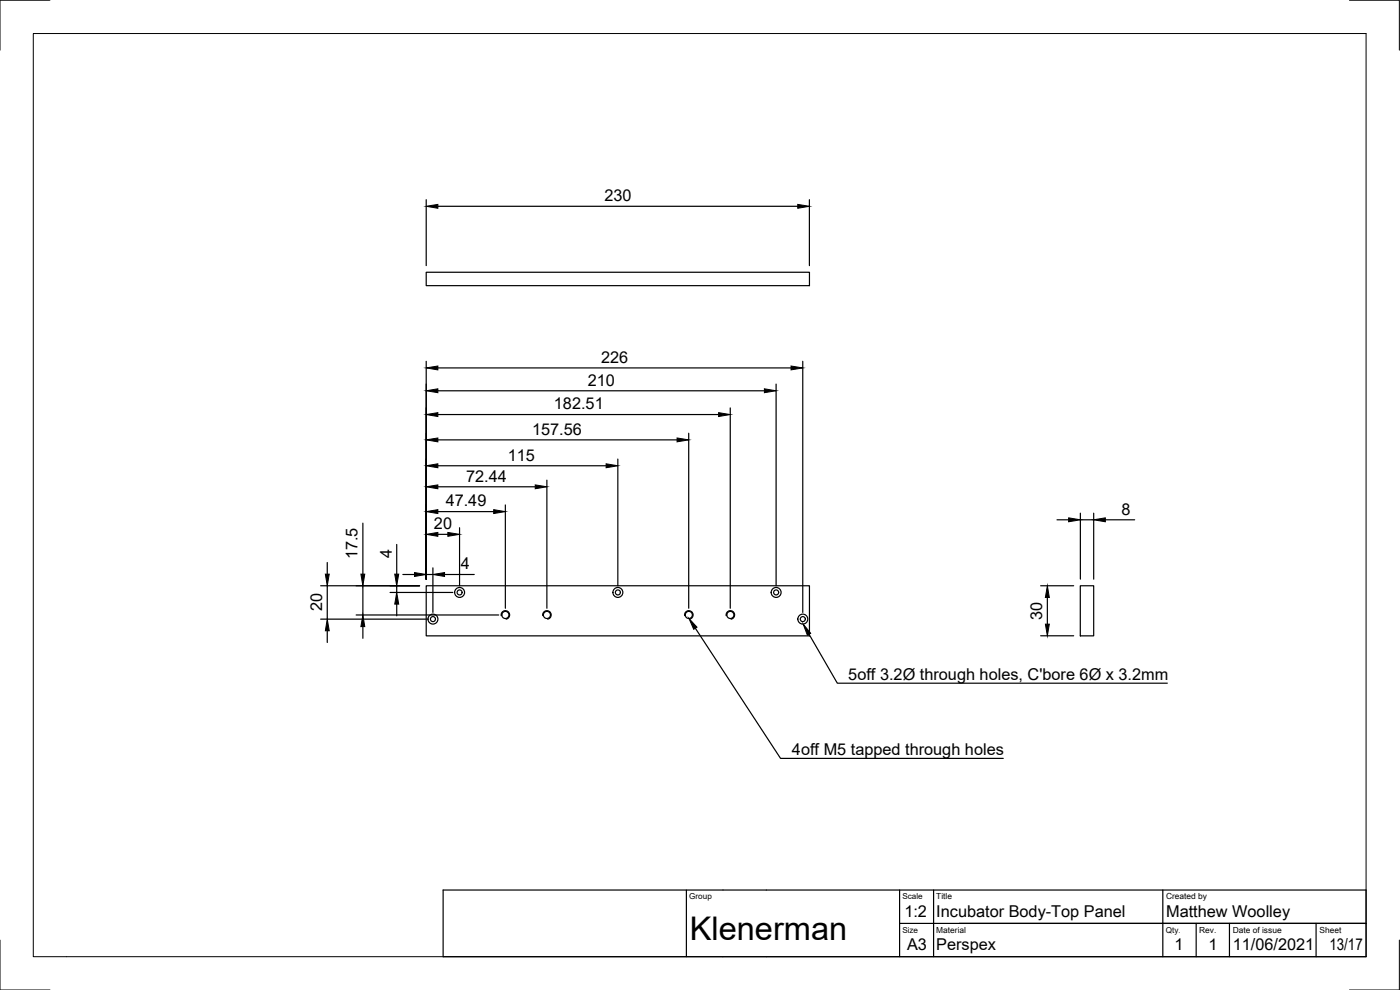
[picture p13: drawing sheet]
<svg xmlns="http://www.w3.org/2000/svg" width="420mm" height="297mm" viewBox="0 0 420 297" stroke-linecap="round" stroke-linejoin="round" font-family="sans-serif">
<defs><g id="words">
<text font-size="9.8" x="207" y="282.1">Klenerman</text>
<g font-size="4.9">
<text x="181.4" y="60.4">230</text>
<text x="180.4" y="108.8">226</text>
<text x="176.4" y="115.7">210</text>
<text x="166.2" y="122.8">182.51</text>
<text x="159.7" y="130.4">157.56</text>
<text x="152.4" y="138.2">115</text>
<text x="139.9" y="144.6">72.44</text>
<text x="133.8" y="151.9">47.49</text>
<text x="336.5" y="154.4">8</text>
<text x="130.2" y="158.8">20</text>
<text x="107.3" y="167.8" transform="rotate(-90 107.3 167.8)">17.5</text>
<text x="117.6" y="167.3" transform="rotate(-90 117.6 167.3)">4</text>
<text x="138.3" y="170.9">4</text>
<text x="96.6" y="183.4" transform="rotate(-90 96.6 183.4)">20</text>
<text x="312.8" y="186" transform="rotate(-90 312.8 186)">30</text>
<text x="254.6" y="204">5off 3.2Ø through holes, C'bore 6Ø x 3.2mm</text>
<text x="237.7" y="226.5">4off M5 tapped through holes</text>
<text x="271.4" y="275">1:2</text>
<text x="281" y="275">Incubator Body-Top Panel</text>
<text x="350" y="275">Matthew Woolley</text>
<text x="272.2" y="285.1">A3</text>
<text x="281" y="285.1">Perspex</text>
<text x="352.4" y="285.1">1</text>
<text x="362.6" y="285.1">1</text>
<text x="370" y="285.1">11/06/2021</text>
<text x="399" y="285.1">13/17</text>
</g>
<g font-size="2.5">
<text x="281" y="269.9">Title</text>
<text x="350" y="269.9">Created by</text>
<text x="281" y="279.9">Material</text>
<text x="359.9" y="279.9">Rev.</text>
<text x="370" y="279.9">Date of issue</text>
<text x="396" y="279.9">Sheet</text>
</g>
<g font-size="2.4">
<text x="206.9" y="269.8">Group</text>
<text x="270.8" y="269.8">Scale</text>
<text x="270.8" y="279.8">Size</text>
<text x="349.9" y="279.8">Qty</text>
</g>
<text font-size="2.1" x="353.7" y="279.8">.</text>
</g></defs>
<!-- layer: Visible -->
<g fill="none" stroke="#000" stroke-width=".36">
<path d="M127.9 81.7h115v4h-115zM127.9 175.8h115v15h-115zM324.2 175.8h4v15h-4z"/>
<circle cx="137.9" cy="177.8" r=".75"/>
<circle cx="137.9" cy="177.8" r="1.49"/>
<circle cx="185.4" cy="177.8" r=".75"/>
<circle cx="185.4" cy="177.8" r="1.49"/>
<circle cx="232.9" cy="177.8" r=".75"/>
<circle cx="232.9" cy="177.8" r="1.49"/>
<circle cx="129.9" cy="185.8" r=".75"/>
<circle cx="129.9" cy="185.8" r="1.49"/>
<circle cx="151.7" cy="184.5" r="1.07"/>
<circle cx="164.1" cy="184.5" r="1.07"/>
<circle cx="206.7" cy="184.5" r="1.07"/>
<circle cx="219.2" cy="184.5" r="1.07"/>
<circle cx="240.9" cy="185.8" r=".75"/>
<circle cx="240.9" cy="185.8" r="1.49"/>
</g>
<!-- layer: Visible Narrow -->
<path d="M150.4 184.7a1.28 1.28 0 0 1 1-1.5 1.28 1.28 0 0 1 1.5 1.1 1.28 1.28 0 0 1-1 1.5M162.9 184.7a1.28 1.28 0 0 1 1-1.5 1.28 1.28 0 0 1 1.5 1.1 1.28 1.28 0 0 1-1 1.5M205.5 184.7a1.28 1.28 0 0 1 1-1.5 1.28 1.28 0 0 1 1.5 1.1 1.28 1.28 0 0 1-1.1 1.5M217.9 184.7a1.28 1.28 0 0 1 1.1-1.5 1.28 1.28 0 0 1 1.5 1.1 1.28 1.28 0 0 1-1.1 1.5" fill="none" stroke="#000" stroke-width=".36"/>
<!-- layer: Border -->
<path d="M10 10.1h400v276.9h-400zM15 .1h-15v15M405 .1h15v15M0 282.1v14.9h15M420 282.1v14.9h-15" fill="none" stroke="#000" stroke-width=".3"/>
<!-- layer: TitleBlock -->
<path d="M133 267h277v20h-277zM206 267v20M270 277.1h140h-122M270 267v20M280.2 267v20M349 267v20M359 277.1v9.9M369 277.1v9.9M395 277.1v9.9" fill="none" stroke="#000" stroke-width=".36"/>
<!-- layer: Dimensions -->
<g fill="none" stroke="#000" stroke-width=".36">
<path d="M127.9 59.9v19.8M242.9 59.9v19.8M131.4 61.9h108M127.9 108.4v65.4M131.4 117.2h98M131.4 110.4h106M232.9 115.2v60.6M240.9 108.4v75.4M131.4 139.7h50.5M131.4 132h71.8M131.4 124.4h84.3M185.4 137.7v38.1"/>
<path d="M206.7 130v52.5M219.2 122.4v60.1M108.9 157v15.3M131.4 153.5h16.8M131.4 146.1h29.2M137.9 158.3v17.5M151.7 151.5v31M164.1 144.1v38.4M317.2 156h3.5M324.2 154v19.8M324.2 156h4M328.2 154v19.8"/>
<path d="M331.7 156h8.8M96.2 175.8h29.7M98.2 168.8v3.5M98.2 175.8v10M108.9 175.8v8.7M117.1 177.8h18.8M119.1 163.4v8.9M119.1 175.8v2M120.9 172.4h3.5M127.9 172.4h2M129.9 170.4v13.4M131.4 160.3h3"/>
<path d="M133.4 172.4h8.9M312.3 175.8h9.9M314.3 179.3v8M96.2 185.8h31.7M98.2 189.3v3.5M106.9 184.5h42.8M108.9 188v3.5M119.1 181.3v3.5M312.3 190.8h9.9"/>
</g>
<g fill="#000" stroke="#000" stroke-width=".3">
<path d="M127.9 61.9l3.5-.6v1.2zM239.4 61.3l3.5 .6-3.5 .6zM127.9 117.2l3.5-.5v1.1zM127.9 110.4l3.5-.6v1.2zM229.4 116.7l3.5 .5-3.5 .6zM237.4 109.8l3.5 .6-3.5 .6zM127.9 139.7l3.5-.5v1.1zM127.9 132l3.5-.6v1.2zM127.9 124.4l3.5-.6v1.2zM181.9 139.2l3.5 .5-3.5 .6zM203.2 131.4l3.5 .6-3.5 .6zM215.7 123.8l3.5 .6-3.5 .6z"/>
<path d="M127.9 160.3l3.5-.5v1.1zM127.9 153.5l3.5-.6v1.2zM127.9 146.1l3.5-.6v1.1zM134.4 159.8l3.5 .5-3.5 .6zM148.2 152.9l3.5 .6-3.5 .6zM160.6 145.5l3.5 .6-3.5 .5zM320.7 155.4l3.5 .6-3.5 .6zM328.2 156l3.5-.6v1.2zM97.6 172.3h1.2l-.6 3.5zM108.3 172.3h1.2l-.6 3.5zM118.5 172.3h1.2l-.6 3.5zM124.4 171.8l3.5 .6-3.5 .6z"/>
<path d="M129.9 172.4l3.5-.6v1.2zM314.3 175.8l.6 3.5h-1.2zM98.2 185.8l.6 3.5h-1.2zM108.9 184.5l.6 3.5h-1.2zM119.1 177.8l.6 3.5h-1.2zM313.7 187.3h1.2l-.6 3.5z"/>
</g>
<!-- layer: Annotations -->
<path d="M206.8 185.6l2.4 2.6-1 .6zM241 187.2l2.3 2.8-1 .6z" fill="#000" stroke="#000" stroke-width=".3"/>
<path d="M208.7 188.5l25.6 39h66.8M242.8 190.3l8.5 14.7h99" fill="none" stroke="#000" stroke-width=".36"/>
<use href="#words"/>
</svg>
